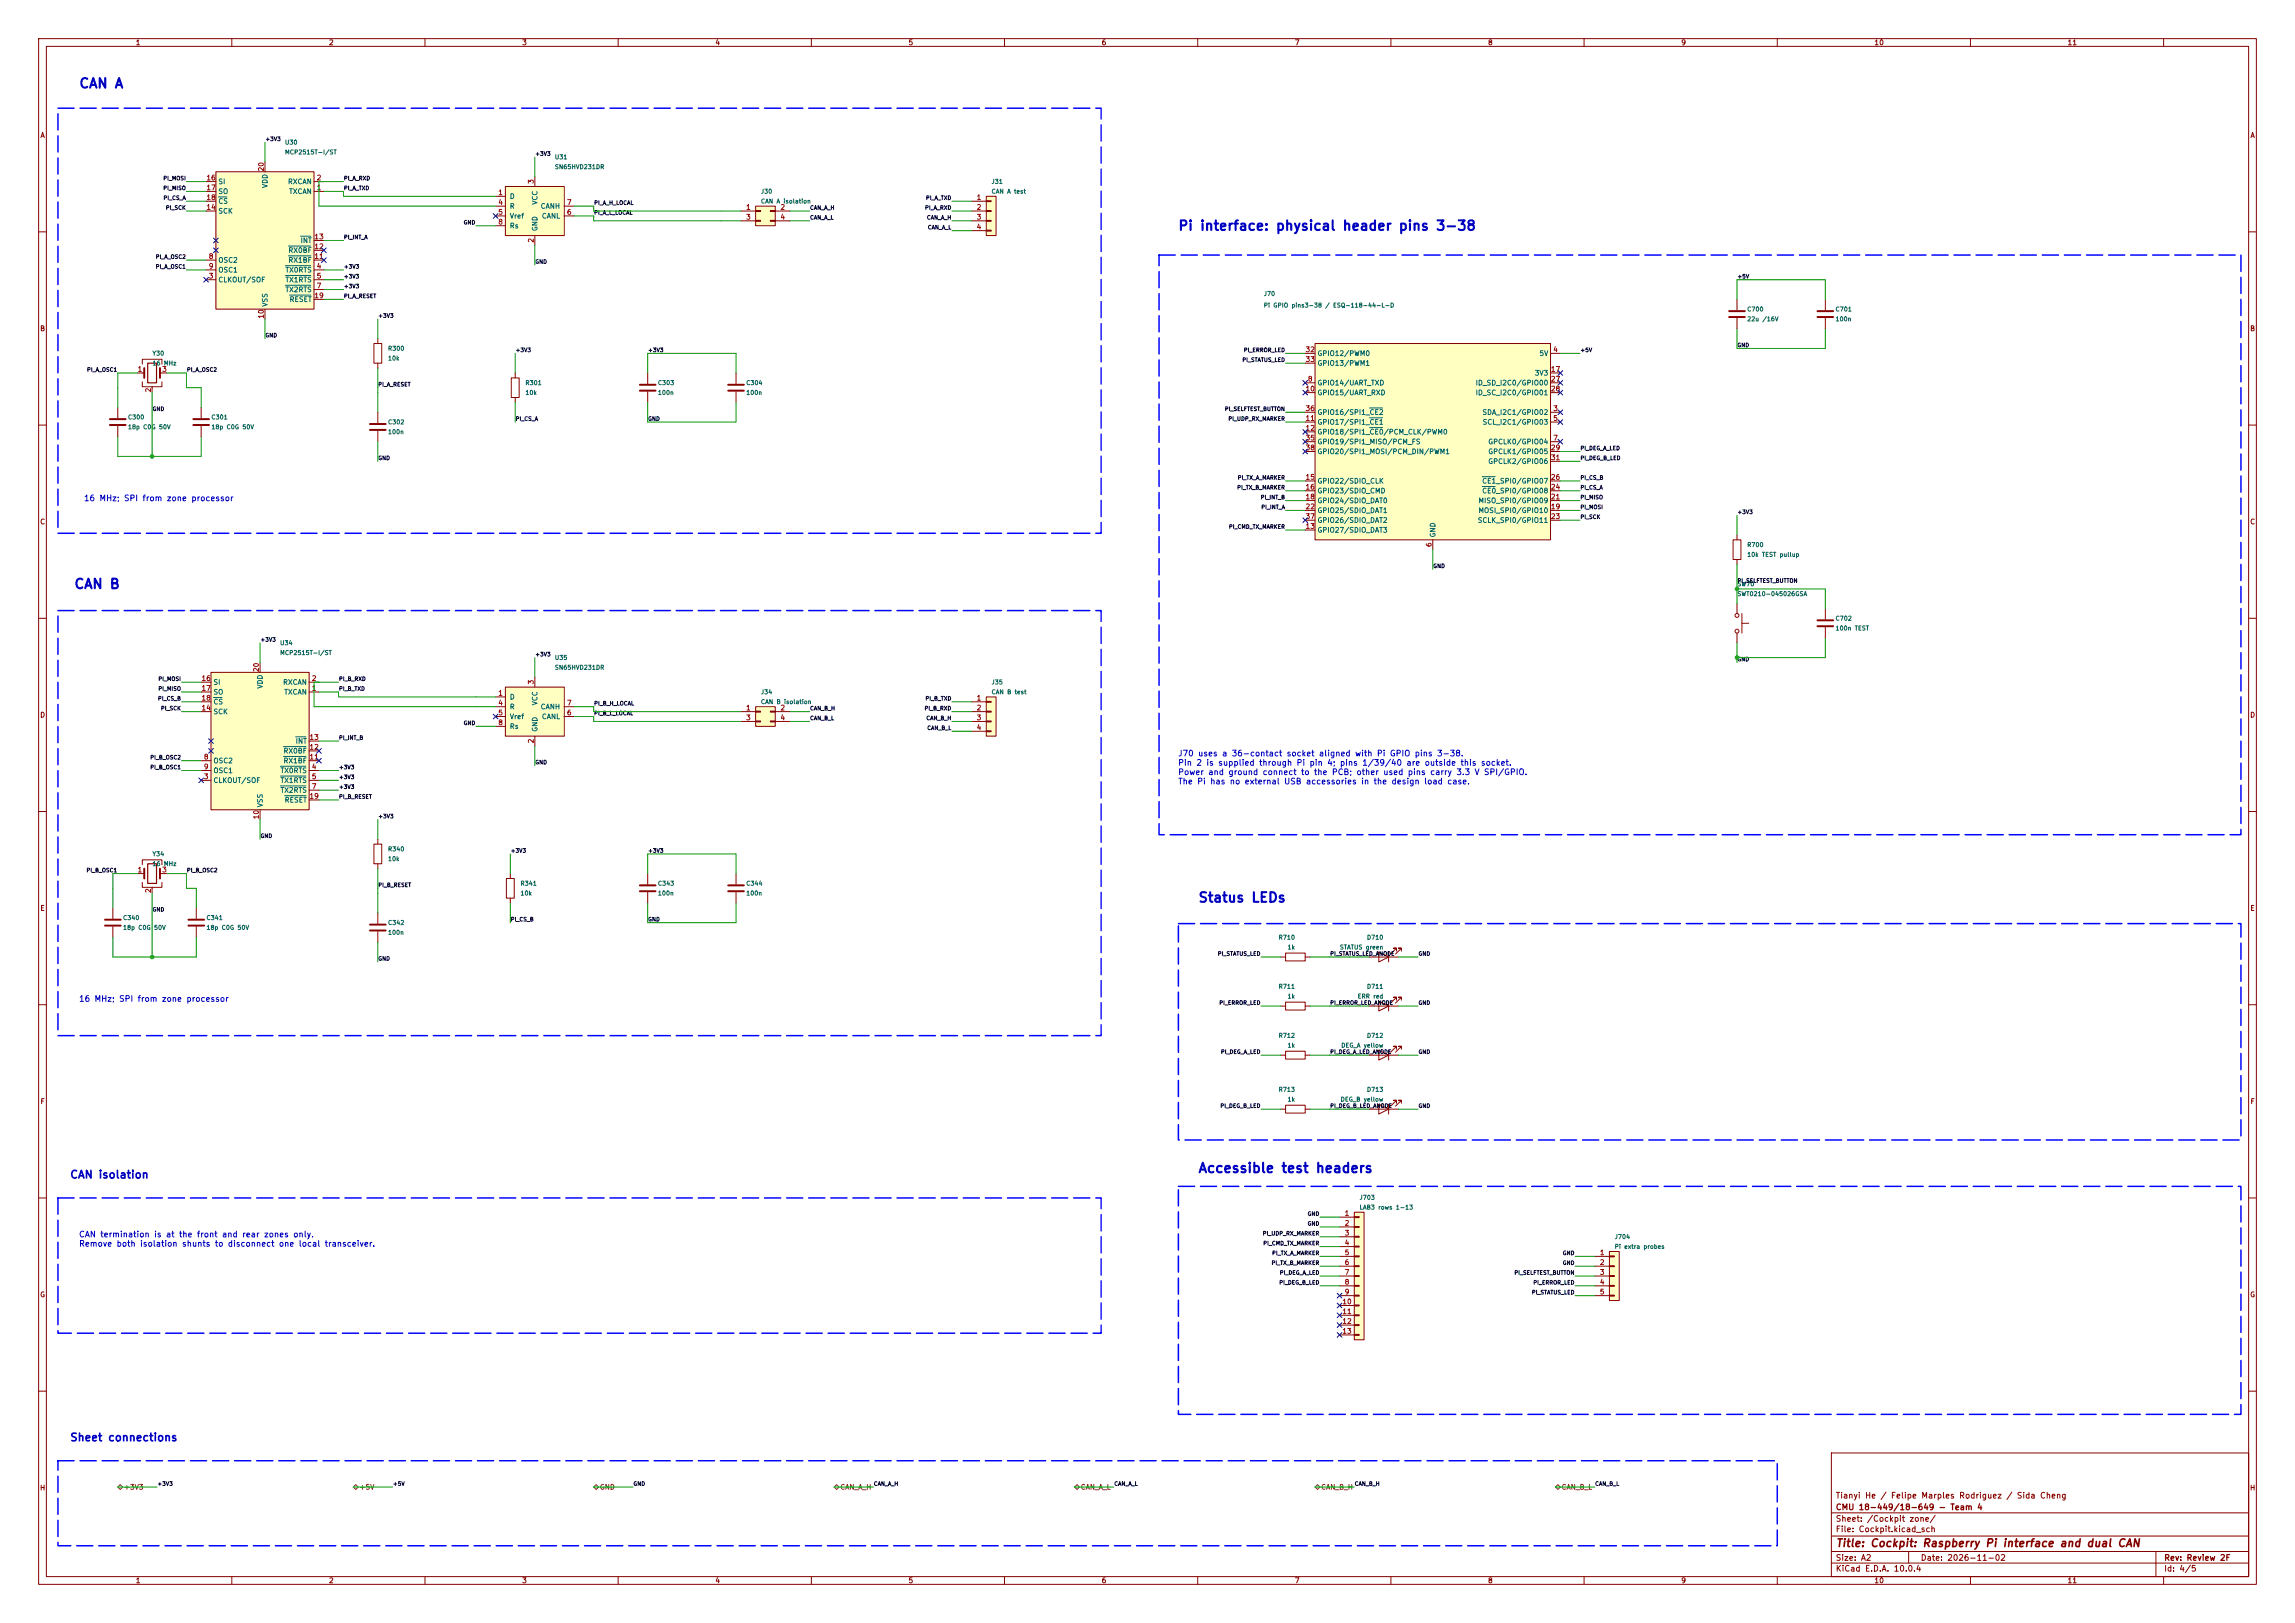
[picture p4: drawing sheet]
<svg xmlns="http://www.w3.org/2000/svg" width="594mm" height="420mm" viewBox="0 0 594 420" stroke-linecap="round" stroke-linejoin="round" font-family="sans-serif">
<defs><g id="words">
<g font-size="2.5" fill="#0000c2">
<text x="20.3" y="23.4">CAN A</text>
<text x="304.8" y="60.3">Pi interface: physical header pins 3-38</text>
<text x="19" y="153">CAN B</text>
<text x="310" y="234.1">Status LEDs</text>
<text x="310" y="304.1">Accessible test headers</text>
</g>
<g font-size="2" fill="#0000c2">
<text x="18" y="305.5">CAN isolation</text>
<text x="18" y="373.5">Sheet connections</text>
</g>
<text font-size="2" fill="#840000" x="475" y="400.8">Title: Cockpit: Raspberry Pi interface and dual CAN</text>
<g font-size="1.5" fill="#0000c2">
<text x="21.6" y="130">16 MHz; SPI from zone processor</text>
<text x="304.8" y="196.1">J70 uses a 36-contact socket aligned with Pi GPIO pins 3-38.</text>
<text x="304.8" y="198.5">Pin 2 is supplied through Pi pin 4; pins 1/39/40 are outside this socket.</text>
<text x="304.8" y="200.9">Power and ground connect to the PCB; other used pins carry 3.3 V SPI/GPIO.</text>
<text x="304.8" y="203.3">The Pi has no external USB accessories in the design load case.</text>
<text x="20.3" y="259.6">16 MHz; SPI from zone processor</text>
<text x="20.3" y="320.5">CAN termination is at the front and rear zones only.</text>
<text x="20.3" y="323">Remove both isolation shunts to disconnect one local transceiver.</text>
</g>
<g font-size="1.5" fill="#840000">
<text x="475" y="388.1">Tianyi He / Felipe Marples Rodriguez / Sida Cheng</text>
<text x="475" y="394.1">Sheet: /Cockpit zone/</text>
<text x="475" y="391.1">CMU 18-449/18-649 - Team 4</text>
<text x="475" y="396.8">File: Cockpit.kicad_sch</text>
<text x="475" y="407">KiCad E.D.A. 10.0.4</text>
<text x="475" y="404.2">Size: A2</text>
<text x="497" y="404.2">Date: 2026-11-02</text>
<text x="560" y="404.2">Rev: Review 2F</text>
<text x="560" y="407">Id: 4/5</text>
</g>
<g font-size="1.3" fill="#840000">
<text x="35" y="12">1</text>
<text x="85" y="12">2</text>
<text x="135" y="12">3</text>
<text x="185" y="12">4</text>
<text x="235" y="12">5</text>
<text x="285" y="12">6</text>
<text x="335" y="12">7</text>
<text x="385" y="12">8</text>
<text x="435" y="12">9</text>
<text x="485" y="12">10</text>
<text x="535" y="12">11</text>
<text x="10.3" y="36">A</text>
<text x="582.3" y="36">A</text>
<text x="10.3" y="86">B</text>
<text x="582.3" y="86">B</text>
<text x="10.3" y="136">C</text>
<text x="582.3" y="136">C</text>
<text x="10.3" y="186">D</text>
<text x="582.3" y="186">D</text>
<text x="10.3" y="236">E</text>
<text x="582.3" y="236">E</text>
<text x="10.3" y="286">F</text>
<text x="582.3" y="286">F</text>
<text x="10.3" y="336">G</text>
<text x="582.3" y="336">G</text>
<text x="10.2" y="386">H</text>
<text x="582.2" y="386">H</text>
<text x="35" y="410">1</text>
<text x="85" y="410">2</text>
<text x="135" y="410">3</text>
<text x="185" y="410">4</text>
<text x="235" y="410">5</text>
<text x="285" y="410">6</text>
<text x="335" y="410">7</text>
<text x="385" y="410">8</text>
<text x="435" y="410">9</text>
<text x="485" y="410">10</text>
<text x="535" y="410">11</text>
</g>
<g font-size="1.3" fill="#a90000">
<text x="53.3" y="47">16</text>
<text x="68.6" y="44.5" transform="rotate(-90 68.6 44.5)">20</text>
<text x="81.8" y="47">2</text>
<text x="138.4" y="47.7" transform="rotate(-90 138.4 47.7)">3</text>
<text x="53.3" y="49.5">17</text>
<text x="53.3" y="52">18</text>
<text x="81.8" y="49.5">1</text>
<text x="128.8" y="50.8">1</text>
<text x="128.8" y="53.3">4</text>
<text x="146.6" y="53.3">7</text>
<text x="252.7" y="52">1</text>
<text x="53.3" y="54.6">14</text>
<text x="128.8" y="55.9">5</text>
<text x="128.8" y="58.4">8</text>
<text x="146.6" y="55.9">6</text>
<text x="193" y="54.6">1</text>
<text x="193" y="57.1">3</text>
<text x="201.9" y="54.6">2</text>
<text x="201.9" y="57.1">4</text>
<text x="252.7" y="54.6">2</text>
<text x="252.7" y="57.1">3</text>
<text x="252.7" y="59.7">4</text>
<text x="81.2" y="64.7">12</text>
<text x="81.2" y="62.2">13</text>
<text x="138.4" y="62.9" transform="rotate(-90 138.4 62.9)">2</text>
<text x="53.9" y="67.3">8</text>
<text x="53.9" y="69.8">9</text>
<text x="81.2" y="67.3">11</text>
<text x="81.8" y="69.8">4</text>
<text x="53.9" y="72.4">3</text>
<text x="81.2" y="77.4">19</text>
<text x="81.8" y="72.4">5</text>
<text x="81.8" y="74.9">7</text>
<text x="68.6" y="82.6" transform="rotate(-90 68.6 82.6)">10</text>
<text x="337.8" y="91.4">32</text>
<text x="337.8" y="94">33</text>
<text x="401.9" y="91.4">4</text>
<text x="35.5" y="96.5">1</text>
<text x="39.3" y="101.7" transform="rotate(-90 39.3 101.7)">2</text>
<text x="41.8" y="96.5">3</text>
<text x="337.8" y="101.6">10</text>
<text x="338.4" y="99">8</text>
<text x="401.3" y="96.5">17</text>
<text x="401.3" y="99">27</text>
<text x="401.3" y="101.6">28</text>
<text x="337.8" y="106.7">36</text>
<text x="401.9" y="106.7">3</text>
<text x="337.8" y="109.2">11</text>
<text x="337.8" y="111.7">12</text>
<text x="401.9" y="109.2">5</text>
<text x="337.8" y="114.3">35</text>
<text x="337.8" y="116.8">38</text>
<text x="401.3" y="116.8">29</text>
<text x="401.3" y="119.4">31</text>
<text x="401.9" y="114.3">7</text>
<text x="337.8" y="124.4">15</text>
<text x="401.3" y="124.4">26</text>
<text x="337.8" y="127">16</text>
<text x="337.8" y="129.5">18</text>
<text x="401.3" y="129.5">21</text>
<text x="401.3" y="127">24</text>
<text x="337.8" y="137.1">13</text>
<text x="337.8" y="132.1">22</text>
<text x="337.8" y="134.6">37</text>
<text x="401.3" y="132.1">19</text>
<text x="401.3" y="134.6">23</text>
<text x="370.8" y="141.7" transform="rotate(-90 370.8 141.7)">6</text>
<text x="52" y="176.5">16</text>
<text x="52" y="179">17</text>
<text x="67.3" y="174" transform="rotate(-90 67.3 174)">20</text>
<text x="80.6" y="179">1</text>
<text x="80.6" y="176.5">2</text>
<text x="138.4" y="177.2" transform="rotate(-90 138.4 177.2)">3</text>
<text x="52" y="184.1">14</text>
<text x="52" y="181.6">18</text>
<text x="128.8" y="180.3">1</text>
<text x="128.8" y="182.9">4</text>
<text x="128.8" y="185.4">5</text>
<text x="146.6" y="185.4">6</text>
<text x="146.6" y="182.9">7</text>
<text x="193" y="184.1">1</text>
<text x="201.9" y="184.1">2</text>
<text x="252.7" y="181.6">1</text>
<text x="252.7" y="184.1">2</text>
<text x="80" y="191.7">13</text>
<text x="128.8" y="187.9">8</text>
<text x="193" y="186.7">3</text>
<text x="201.9" y="186.7">4</text>
<text x="252.7" y="186.7">3</text>
<text x="252.7" y="189.2">4</text>
<text x="52.6" y="196.8">8</text>
<text x="80" y="196.8">11</text>
<text x="80" y="194.3">12</text>
<text x="138.4" y="192.5" transform="rotate(-90 138.4 192.5)">2</text>
<text x="52.6" y="201.9">3</text>
<text x="52.6" y="199.4">9</text>
<text x="80.6" y="199.4">4</text>
<text x="80.6" y="201.9">5</text>
<text x="80" y="207">19</text>
<text x="80.6" y="204.4">7</text>
<text x="67.3" y="212.1" transform="rotate(-90 67.3 212.1)">10</text>
<text x="35.5" y="226">1</text>
<text x="41.8" y="226">3</text>
<text x="39.3" y="231.2" transform="rotate(-90 39.3 231.2)">2</text>
<text x="347.9" y="314.9">1</text>
<text x="347.9" y="317.5">2</text>
<text x="347.9" y="320">3</text>
<text x="347.9" y="322.6">4</text>
<text x="347.9" y="325.1">5</text>
<text x="347.9" y="327.6">6</text>
<text x="413.9" y="325.1">1</text>
<text x="413.9" y="327.6">2</text>
<text x="347.9" y="330.2">7</text>
<text x="347.9" y="332.7">8</text>
<text x="347.9" y="335.3">9</text>
<text x="413.9" y="330.2">3</text>
<text x="413.9" y="332.7">4</text>
<text x="413.9" y="335.3">5</text>
<text x="347.3" y="337.8">10</text>
<text x="347.3" y="340.3">11</text>
<text x="347.3" y="342.9">12</text>
<text x="347.3" y="345.4">13</text>
</g>
<g font-size="1.3" fill="#006464">
<text x="56.4" y="48">SI</text>
<text x="74.4" y="48">RXCAN</text>
<text x="56.4" y="50.5">SO</text>
<text x="56.4" y="53">CS</text>
<text x="69.6" y="48.8" transform="rotate(-90 69.6 48.8)">VDD</text>
<text x="74.7" y="50.5">TXCAN</text>
<text x="131.8" y="51.8">D</text>
<text x="139.4" y="53.1" transform="rotate(-90 139.4 53.1)">VCC</text>
<text x="56.4" y="55.6">SCK</text>
<text x="131.8" y="54.3">R</text>
<text x="131.8" y="56.9">Vref</text>
<text x="131.8" y="59.4">Rs</text>
<text x="139.4" y="59.9" transform="rotate(-90 139.4 59.9)">GND</text>
<text x="139.8" y="54.3">CANH</text>
<text x="140.1" y="56.9">CANL</text>
<text x="74.5" y="65.7">RX0BF</text>
<text x="77.7" y="63.2">INT</text>
<text x="56.4" y="68.3">OSC2</text>
<text x="56.4" y="70.8">OSC1</text>
<text x="73.7" y="70.8">TX0RTS</text>
<text x="74.5" y="68.3">RX1BF</text>
<text x="56.4" y="73.4">CLKOUT/SOF</text>
<text x="73.7" y="73.4">TX1RTS</text>
<text x="73.7" y="75.9">TX2RTS</text>
<text x="69.6" y="79.5" transform="rotate(-90 69.6 79.5)">VSS</text>
<text x="74.8" y="78.4">RESET</text>
<text x="340.9" y="92.4">GPIO12/PWM0</text>
<text x="340.9" y="95">GPIO13/PWM1</text>
<text x="398.3" y="92.4">5V</text>
<text x="340.9" y="100">GPIO14/UART_TXD</text>
<text x="381.8" y="100">ID_SD_I2C0/GPIO00</text>
<text x="397.1" y="97.5">3V3</text>
<text x="340.9" y="102.6">GPIO15/UART_RXD</text>
<text x="340.9" y="107.7">GPIO16/SPI1_CE2</text>
<text x="381.8" y="102.6">ID_SC_I2C0/GPIO01</text>
<text x="383.6" y="107.7">SDA_I2C1/GPIO02</text>
<text x="340.9" y="110.2">GPIO17/SPI1_CE1</text>
<text x="340.9" y="112.7">GPIO18/SPI1_CE0/PCM_CLK/PWM0</text>
<text x="383.6" y="110.2">SCL_I2C1/GPIO03</text>
<text x="340.9" y="115.3">GPIO19/SPI1_MISO/PCM_FS</text>
<text x="340.9" y="117.8">GPIO20/SPI1_MOSI/PCM_DIN/PWM1</text>
<text x="385.1" y="115.3">GPCLK0/GPIO04</text>
<text x="385.1" y="117.8">GPCLK1/GPIO05</text>
<text x="340.9" y="125.4">GPIO22/SDIO_CLK</text>
<text x="383.5" y="125.4">CE1_SPI0/GPIO07</text>
<text x="385.1" y="120.4">GPCLK2/GPIO06</text>
<text x="340.9" y="128">GPIO23/SDIO_CMD</text>
<text x="340.9" y="130.5">GPIO24/SDIO_DAT0</text>
<text x="382.5" y="130.5">MISO_SPI0/GPIO09</text>
<text x="383.5" y="128">CE0_SPI0/GPIO08</text>
<text x="340.9" y="133.1">GPIO25/SDIO_DAT1</text>
<text x="340.9" y="135.6">GPIO26/SDIO_DAT2</text>
<text x="382.3" y="135.6">SCLK_SPI0/GPIO11</text>
<text x="382.5" y="133.1">MOSI_SPI0/GPIO10</text>
<text x="340.9" y="138.1">GPIO27/SDIO_DAT3</text>
<text x="371.8" y="139.2" transform="rotate(-90 371.8 139.2)">GND</text>
<text x="55.1" y="177.5">SI</text>
<text x="68.3" y="178.3" transform="rotate(-90 68.3 178.3)">VDD</text>
<text x="73.1" y="177.5">RXCAN</text>
<text x="55.1" y="185.1">SCK</text>
<text x="55.1" y="180">SO</text>
<text x="55.1" y="182.6">CS</text>
<text x="73.4" y="180">TXCAN</text>
<text x="131.8" y="181.3">D</text>
<text x="131.8" y="183.9">R</text>
<text x="139.4" y="182.6" transform="rotate(-90 139.4 182.6)">VCC</text>
<text x="139.8" y="183.9">CANH</text>
<text x="131.8" y="186.4">Vref</text>
<text x="131.8" y="188.9">Rs</text>
<text x="139.4" y="189.5" transform="rotate(-90 139.4 189.5)">GND</text>
<text x="140.1" y="186.4">CANL</text>
<text x="55.1" y="197.8">OSC2</text>
<text x="73.3" y="197.8">RX1BF</text>
<text x="73.3" y="195.3">RX0BF</text>
<text x="76.4" y="192.7">INT</text>
<text x="55.1" y="202.9">CLKOUT/SOF</text>
<text x="55.1" y="200.4">OSC1</text>
<text x="72.5" y="200.4">TX0RTS</text>
<text x="72.5" y="202.9">TX1RTS</text>
<text x="68.3" y="209" transform="rotate(-90 68.3 209)">VSS</text>
<text x="72.5" y="205.4">TX2RTS</text>
<text x="73.6" y="208">RESET</text>
</g>
<g font-size="1.3" fill="#725600">
<text x="31.9" y="385.8">+3V3</text>
<text x="92.9" y="385.8">+5V</text>
<text x="155.1" y="385.8">GND</text>
<text x="217.4" y="385.8">CAN_A_H</text>
<text x="279.6" y="385.8">CAN_A_L</text>
<text x="341.8" y="385.8">CAN_B_H</text>
<text x="404.1" y="385.8">CAN_B_L</text>
</g>
<g font-size="1.1" fill="#006464">
<text x="73.6" y="37.7">U30</text>
<text x="73.6" y="40.2">MCP2515T-I/ST</text>
<text x="143.5" y="41.5">U31</text>
<text x="143.5" y="44">SN65HVD231DR</text>
<text x="256.5" y="47.8">J31</text>
<text x="196.8" y="50.4">J30</text>
<text x="196.8" y="52.9">CAN A isolation</text>
<text x="256.5" y="50.4">CAN A test</text>
<text x="327" y="76.8">J70</text>
<text x="327" y="79.8">Pi GPIO pins3-38 / ESQ-118-44-L-D</text>
<text x="452.1" y="80.9">C700</text>
<text x="452.1" y="83.4">22u /16V</text>
<text x="475" y="80.9">C701</text>
<text x="475" y="83.4">100n</text>
<text x="39.3" y="92.3">Y30</text>
<text x="39.3" y="94.8">16 MHz</text>
<text x="100.3" y="93.6">10k</text>
<text x="100.3" y="91">R300</text>
<text x="135.9" y="99.9">R301</text>
<text x="170.2" y="99.9">C303</text>
<text x="193" y="99.9">C304</text>
<text x="135.9" y="102.4">10k</text>
<text x="170.2" y="102.4">100n</text>
<text x="193" y="102.4">100n</text>
<text x="33" y="111.3">18p C0G 50V</text>
<text x="33" y="108.8">C300</text>
<text x="54.6" y="111.3">18p C0G 50V</text>
<text x="54.6" y="108.8">C301</text>
<text x="100.3" y="110.1">C302</text>
<text x="100.3" y="112.6">100n</text>
<text x="452.1" y="141.8">R700</text>
<text x="452.1" y="144.4">10k TEST pullup</text>
<text x="449.6" y="152">SW70</text>
<text x="449.6" y="154.5">SWT0210-045026GSA</text>
<text x="475" y="160.9">C702</text>
<text x="72.4" y="167.2">U34</text>
<text x="475" y="163.4">100n TEST</text>
<text x="72.4" y="169.8">MCP2515T-I/ST</text>
<text x="143.5" y="173.6">SN65HVD231DR</text>
<text x="143.5" y="171">U35</text>
<text x="196.8" y="179.9">J34</text>
<text x="256.5" y="177.4">J35</text>
<text x="256.5" y="179.9">CAN B test</text>
<text x="196.8" y="182.5">CAN B isolation</text>
<text x="39.3" y="221.8">Y34</text>
<text x="100.3" y="220.6">R340</text>
<text x="39.3" y="224.4">16 MHz</text>
<text x="100.3" y="223.1">10k</text>
<text x="134.6" y="232">10k</text>
<text x="134.6" y="229.4">R341</text>
<text x="170.2" y="229.4">C343</text>
<text x="170.2" y="232">100n</text>
<text x="193" y="229.4">C344</text>
<text x="193" y="232">100n</text>
<text x="31.7" y="238.3">C340</text>
<text x="53.3" y="238.3">C341</text>
<text x="100.3" y="239.6">C342</text>
<text x="31.7" y="240.9">18p C0G</text>
<text x="39.7" y="240.9">50V</text>
<text x="53.3" y="240.9">18p C0G 50V</text>
<text x="100.3" y="242.1">100n</text>
<text x="330.8" y="243.4">R710</text>
<text x="333.1" y="246">1k</text>
<text x="346.7" y="246">STATUS green</text>
<text x="353.7" y="243.4">D710</text>
<text x="330.8" y="256.1">R711</text>
<text x="353.7" y="256.1">D711</text>
<text x="333.1" y="258.7">1k</text>
<text x="351.3" y="258.7">ERR red</text>
<text x="330.8" y="268.8">R712</text>
<text x="353.7" y="268.8">D712</text>
<text x="333.1" y="271.4">1k</text>
<text x="347" y="271.4">DEG_A yellow</text>
<text x="330.8" y="282.8">R713</text>
<text x="333.1" y="285.3">1k</text>
<text x="346.9" y="285.3">DEG_B yellow</text>
<text x="353.7" y="282.8">D713</text>
<text x="351.8" y="310.7">J703</text>
<text x="351.8" y="313.3">LAB3 rows 1-13</text>
<text x="417.8" y="320.9">J704</text>
<text x="417.8" y="323.4">Pi extra probes</text>
</g>
<g font-size="1" fill="#0f0f0f">
<text x="68.6" y="36.7">+3V3</text>
<text x="138.4" y="40.5">+3V3</text>
<text x="42.1" y="46.9">PI_MOSI</text>
<text x="88.9" y="46.9">PI_A_RXD</text>
<text x="42.1" y="49.4">PI_MISO</text>
<text x="42.2" y="52">PI_CS_A</text>
<text x="88.9" y="49.4">PI_A_TXD</text>
<text x="153.7" y="53.2">PI_A_H_LOCAL</text>
<text x="239.6" y="52">PI_A_TXD</text>
<text x="42.8" y="54.5">PI_SCK</text>
<text x="119.9" y="58.3">GND</text>
<text x="153.7" y="55.8">PI_A_L_LOCAL</text>
<text x="209.5" y="54.5">CAN_A_H</text>
<text x="209.5" y="57.1">CAN_A_L</text>
<text x="239.3" y="54.5">PI_A_RXD</text>
<text x="239.8" y="57.1">CAN_A_H</text>
<text x="240" y="59.6">CAN_A_L</text>
<text x="88.9" y="62.1">PI_INT_A</text>
<text x="40.2" y="67.2">PI_A_OSC2</text>
<text x="40.2" y="69.8">PI_A_OSC1</text>
<text x="88.9" y="69.8">+3V3</text>
<text x="138.4" y="68.5">GND</text>
<text x="88.9" y="72.3">+3V3</text>
<text x="88.9" y="74.8">+3V3</text>
<text x="88.9" y="77.4">PI_A_RESET</text>
<text x="449.6" y="72.3">+5V</text>
<text x="97.8" y="82.5">+3V3</text>
<text x="68.6" y="87.5">GND</text>
<text x="133.3" y="91.3">+3V3</text>
<text x="167.6" y="91.3">+3V3</text>
<text x="321.4" y="93.9">PI_STATUS_LED</text>
<text x="321.8" y="91.3">PI_ERROR_LED</text>
<text x="408.9" y="91.3">+5V</text>
<text x="449.6" y="90.1">GND</text>
<text x="22.4" y="96.4">PI_A_OSC1</text>
<text x="48.3" y="96.4">PI_A_OSC2</text>
<text x="97.8" y="100.2">PI_A_RESET</text>
<text x="39.4" y="106.6">GND</text>
<text x="316.9" y="106.6">PI_SELFTEST_BUTTON</text>
<text x="133.3" y="109.1">PI_CS_A</text>
<text x="167.6" y="109.1">GND</text>
<text x="317.8" y="109.1">PI_UDP_RX_MARKER</text>
<text x="97.8" y="119.3">GND</text>
<text x="408.9" y="116.7">PI_DEG_A_LED</text>
<text x="408.9" y="119.3">PI_DEG_B_LED</text>
<text x="320.2" y="124.4">PI_TX_A_MARKER</text>
<text x="408.9" y="124.4">PI_CS_B</text>
<text x="320.1" y="126.9">PI_TX_B_MARKER</text>
<text x="326.2" y="129.4">PI_INT_B</text>
<text x="326.3" y="132">PI_INT_A</text>
<text x="408.9" y="132">PI_MOSI</text>
<text x="408.9" y="129.4">PI_MISO</text>
<text x="408.9" y="126.9">PI_CS_A</text>
<text x="318" y="137.1">PI_CMD_TX_MARKER</text>
<text x="408.9" y="134.5">PI_SCK</text>
<text x="449.6" y="133.3">+3V3</text>
<text x="370.8" y="147.2">GND</text>
<text x="449.6" y="151">PI_SELFTEST_BUTTON</text>
<text x="67.3" y="166.3">+3V3</text>
<text x="138.4" y="170.1">+3V3</text>
<text x="449.6" y="171.4">GND</text>
<text x="40.9" y="176.4">PI_MOSI</text>
<text x="40.9" y="179">PI_MISO</text>
<text x="87.6" y="179">PI_B_TXD</text>
<text x="87.6" y="176.4">PI_B_RXD</text>
<text x="40.8" y="181.5">PI_CS_B</text>
<text x="41.5" y="184.1">PI_SCK</text>
<text x="153.7" y="182.8">PI_B_H_LOCAL</text>
<text x="153.7" y="185.3">PI_B_L_LOCAL</text>
<text x="209.5" y="184.1">CAN_B_H</text>
<text x="239.2" y="184.1">PI_B_RXD</text>
<text x="239.4" y="181.5">PI_B_TXD</text>
<text x="87.6" y="191.7">PI_INT_B</text>
<text x="119.9" y="187.9">GND</text>
<text x="209.5" y="186.6">CAN_B_L</text>
<text x="239.6" y="186.6">CAN_B_H</text>
<text x="239.9" y="189.1">CAN_B_L</text>
<text x="38.8" y="196.8">PI_B_OSC2</text>
<text x="38.8" y="199.3">PI_B_OSC1</text>
<text x="87.6" y="199.3">+3V3</text>
<text x="87.6" y="201.8">+3V3</text>
<text x="138.4" y="198">GND</text>
<text x="87.6" y="204.4">+3V3</text>
<text x="87.6" y="206.9">PI_B_RESET</text>
<text x="97.8" y="212">+3V3</text>
<text x="67.3" y="217.1">GND</text>
<text x="132.1" y="220.9">+3V3</text>
<text x="167.6" y="220.9">+3V3</text>
<text x="22.3" y="226">PI_B_OSC1</text>
<text x="48.3" y="226">PI_B_OSC2</text>
<text x="97.8" y="229.8">PI_B_RESET</text>
<text x="39.4" y="236.1">GND</text>
<text x="132.1" y="238.7">PI_CS_B</text>
<text x="167.6" y="238.7">GND</text>
<text x="97.8" y="248.8">GND</text>
<text x="315.1" y="247.6">PI_STATUS_LED</text>
<text x="344.2" y="247.6">PI_STATUS_LED_ANODE</text>
<text x="367" y="247.6">GND</text>
<text x="315.5" y="260.3">PI_ERROR_LED</text>
<text x="344.2" y="260.3">PI_ERROR_LED_ANODE</text>
<text x="367" y="260.3">GND</text>
<text x="315.9" y="273">PI_DEG_A_LED</text>
<text x="344.2" y="273">PI_DEG_A_LED_ANODE</text>
<text x="367" y="273">GND</text>
<text x="315.8" y="286.9">PI_DEG_B_LED</text>
<text x="344.2" y="286.9">PI_DEG_B_LED_ANODE</text>
<text x="367" y="286.9">GND</text>
<text x="338.3" y="314.9">GND</text>
<text x="338.3" y="317.4">GND</text>
<text x="326.7" y="319.9">PI_UDP_RX_MARKER</text>
<text x="326.8" y="322.5">PI_CMD_TX_MARKER</text>
<text x="329" y="327.6">PI_TX_B_MARKER</text>
<text x="329.1" y="325">PI_TX_A_MARKER</text>
<text x="404.4" y="325">GND</text>
<text x="404.4" y="327.6">GND</text>
<text x="331" y="332.6">PI_DEG_B_LED</text>
<text x="331.1" y="330.1">PI_DEG_A_LED</text>
<text x="391.8" y="330.1">PI_SELFTEST_BUTTON</text>
<text x="396.4" y="335.2">PI_STATUS_LED</text>
<text x="396.7" y="332.6">PI_ERROR_LED</text>
<text x="40.6" y="384.7">+3V3</text>
<text x="101.6" y="384.7">+5V</text>
<text x="163.8" y="384.7">GND</text>
<text x="226.1" y="384.7">CAN_A_H</text>
<text x="288.3" y="384.7">CAN_A_L</text>
<text x="350.5" y="384.7">CAN_B_H</text>
<text x="412.7" y="384.7">CAN_B_L</text>
</g>
</g></defs>
<g fill="none" stroke="#840000" stroke-width=".26">
<path d="M10 10h574v400h-574zM12 12h570v396h-570zM60 10v2M110 10v2M160 10v2M210 10v2M260 10v2M310 10v2M360 10v2M410 10v2M460 10v2M510 10v2"/>
<path d="M560 10v2M10 60h2M582 60h2M10 110h2M582 110h2M10 160h2M582 160h2M10 210h2M582 210h2M35.6 226.1h1.7M36.8 223.8v-1.3h5.1v1.3M36.8 228.3v1.3h5.1v-1.3"/>
<path d="M39.4 229.6v1.5M41.4 226.1h1.8M50.8 235v2.7M50.8 239.8v2.8M190.5 226.1v2.8M190.5 230.9v2.8M10 260h2M582 260h2M10 310h2M582 310h2M10 360h2M474 376h108v32h-108z"/>
<path d="M582 360h2M474 397.5h108M474 391.5h108M60 408v2M110 408v2M160 408v2M210 408v2M260 408v2M310 408v2M360 408v2M410 408v2M460 408v2"/>
<path d="M474 404.5h108M474 401.5h108M494 401.5v3M510 408v2M558 401.5v6.5M560 408v2"/>
</g>
<path d="M37.3 224.8v2.5M41.4 224.8v2.5M48.8 238h4M48.8 239.5h4M188.5 229.1h4M188.5 230.6h4" fill="none" stroke="#840000" stroke-width=".51"/>
<path d="M38.2 223.5h2.3v5.1h-2.3z" fill="none" stroke="#840000" stroke-width=".3"/>
<path d="M195.6 182.9h5.1v5.1h-5.1z" fill="#ffffc2"/>
<g fill="none" stroke="#840000" stroke-width=".26">
<path d="M191.8 184.2h3.8M191.8 186.7h3.8M195.6 182.9h5.1v5.1h-5.1zM195.6 184h1.2v.3h-1.2zM195.6 186.6h1.2v.2h-1.2zM199.4 184h1.3v.3h-1.3zM199.4 186.6h1.3v.2h-1.3zM200.7 184.2h3.8M200.7 186.7h3.8M96.8 218.4h2v5.1h-2zM97.8 217.2v1.2M97.8 223.5v1.3"/>
<path d="M331.5 287h1.2M332.7 286h5.1v2h-5.1zM337.8 287h1.3"/>
</g>
<path d="M54.6 174h25.4v35.6h-25.4z" fill="#ffffc2"/>
<g fill="none" stroke="#840000" stroke-width=".26">
<path d="M52.1 179.1h2.5M52.1 176.5h2.5M54.6 174h25.4v35.6h-25.4zM67.3 171.5v2.5M80 179.1h2.5M80 176.5h2.5M52.1 199.4h2.5M52.1 196.9h2.5M52.1 184.2h2.5M52.1 181.6h2.5M80 199.4h2.5M80 196.9h2.5"/>
<path d="M80 194.3h2.5M80 191.8h2.5M52.1 201.9h2.5M67.3 209.6v2.5M80 201.9h2.5M80 204.5h2.5M80 207h2.5M97.8 236.2v2.8M97.8 241v2.8M356.9 259.1l2.5 1.3-2.5 1.2zM359.4 259.1v2.5M361.4 258.8v-.7h-.7h.7l-1.5 1.5"/>
<path d="M362.7 258.8v-.7h-.8h.8l-1.5 1.5M354.3 260.4h7.6"/>
</g>
<path d="M55.2 180.5h2.3M72.6 198.3h6.6M73.4 195.7h5.8M73.4 193.2h5.8M76.5 190.7h2.7M72.6 200.8h6.6M72.6 203.4h6.6M73.7 205.9h5.5" fill="none" stroke="#006464" stroke-width=".26"/>
<path d="M95.8 239.3h4M95.8 240.8h4" fill="none" stroke="#840000" stroke-width=".51"/>
<path d="M55.9 44.5h25.4v35.5h-25.4z" fill="#ffffc2"/>
<g fill="none" stroke="#840000" stroke-width=".26">
<path d="M53.3 49.5h2.6M53.3 47h2.6M53.3 54.6h2.6M53.3 52.1h2.6M55.9 44.5h25.4v35.5h-25.4zM68.6 41.9v2.6M81.3 49.5h2.5M81.3 47h2.5M53.3 72.4h2.6M53.3 69.9h2.6M53.3 67.3h2.6M81.3 72.4h2.5"/>
<path d="M81.3 69.9h2.5M81.3 74.9h2.5M81.3 67.3h2.5M81.3 64.8h2.5M81.3 62.2h2.5M81.3 77.5h2.5M68.6 80v2.6"/>
</g>
<path d="M56.5 51h2.2M73.9 68.7h6.5M73.9 71.3h6.5M73.9 73.8h6.5M74.6 66.2h5.8M74.6 63.7h5.8M75 76.4h5.4M77.8 61.1h2.6" fill="none" stroke="#006464" stroke-width=".26"/>
<path d="M255.3 180.3h2.5v10.2h-2.5z" fill="#ffffc2"/>
<g fill="none" stroke="#840000" stroke-width=".26">
<path d="M132.3 97.8h2.1v5.1h-2.1zM133.3 96.5v1.3M97.8 106.7v2.8M97.8 111.5v2.8M133.3 102.9v1.2M251.5 181.6h3.8M251.5 184.2h3.8M251.5 186.7h3.8M251.5 189.2h3.8M255.3 180.3h2.5v10.2h-2.5zM255.3 181.5h1.2v.2h-1.2zM255.3 184h1.2v.3h-1.2z"/>
<path d="M255.3 186.6h1.2v.2h-1.2zM255.3 189.1h1.2v.3h-1.2zM354.3 247.7h7.6M356.9 246.4l2.5 1.3-2.5 1.2zM359.4 246.4v2.5M361.4 246.1v-.7h-.7h.7l-1.5 1.5M362.7 246.1v-.7h-.8h.8l-1.5 1.5M331.5 273.1h1.2M332.7 272h5.1v2.1h-5.1zM337.8 273.1h1.3"/>
</g>
<path d="M95.8 109.7h4M95.8 111.3h4" fill="none" stroke="#840000" stroke-width=".51"/>
<path d="M130.8 48.3h15.2v12.7h-15.2z" fill="#ffffc2"/>
<g fill="none" stroke="#840000" stroke-width=".26">
<path d="M128.3 50.8h2.5M128.3 53.3h2.5M128.3 55.9h2.5M128.3 58.4h2.5M130.8 48.3h15.2v12.7h-15.2zM138.4 45.7v2.6M146 53.3h2.6M146 55.9h2.6M138.4 61v2.5M167.6 96.5v2.8M167.6 101.3v2.8M29.2 235v2.7"/>
<path d="M29.2 239.8v2.8M131.1 227.3h2v5.1h-2zM132.1 226.1v1.2M132.1 232.4v1.3M331.5 247.7h1.2M332.7 246.6h5.1v2.1h-5.1zM332.7 259.3h5.1v2.1h-5.1zM337.8 247.7h1.3M331.5 260.4h1.2M337.8 260.4h1.3"/>
</g>
<path d="M165.6 99.6h4.1M165.6 101.1h4.1M27.2 238h4M27.2 239.5h4" fill="none" stroke="#840000" stroke-width=".51"/>
<path d="M255.3 50.8h2.5v10.2h-2.5z" fill="#ffffc2"/>
<g fill="none" stroke="#840000" stroke-width=".26">
<path d="M251.5 52.1h3.8M251.5 54.6h3.8M251.5 57.2h3.8M251.5 59.7h3.8M255.3 50.8h2.5v10.2h-2.5zM255.3 51.9h1.2v.3h-1.2zM255.3 54.5h1.2v.2h-1.2zM255.3 57h1.2v.3h-1.2zM255.3 59.6h1.2v.2h-1.2zM354.3 273.1h7.6M356.9 271.8l2.5 1.3-2.5 1.2zM359.4 271.8v2.5"/>
<path d="M361.4 271.5v-.7h-.7h.7l-1.5 1.5M362.7 271.5v-.7h-.8h.8l-1.5 1.5"/>
</g>
<path d="M195.6 53.3h5.1v5.1h-5.1z" fill="#ffffc2"/>
<g fill="none" stroke="#840000" stroke-width=".26">
<path d="M191.8 54.6h3.8M191.8 57.2h3.8M195.6 53.3h5.1v5.1h-5.1zM195.6 54.5h1.2v.2h-1.2zM195.6 57h1.2v.3h-1.2zM199.4 54.5h1.3v.2h-1.3zM199.4 57h1.3v.3h-1.3zM200.7 54.6h3.8M200.7 57.2h3.8M35.6 96.5h1.7M36.8 94.2v-1.2h5.1v1.2M36.8 98.8v1.3h5.1v-1.3"/>
<path d="M41.4 96.5h1.8M96.8 88.9h2v5.1h-2zM97.8 87.6v1.3M97.8 94v1.3M190.5 96.5v2.8M30.5 105.4v2.8M30.5 110.2v2.8M39.4 100.1v1.5M52.1 105.4v2.8M52.1 110.2v2.8M190.5 101.3v2.8M448.6 139.7h2v5.1h-2z"/>
<path d="M449.6 138.4v1.3M449.6 144.8v1.3M449.6 156.2v2.6M450.8 158.8v5M449.6 163.8v2.6M450.8 161.3h1.8M167.6 226.1v2.8M167.6 230.9v2.8M354.3 287h7.6M356.9 285.8l2.5 1.2-2.5 1.3zM359.4 285.8v2.5M361.4 285.5v-.8h-.7h.7l-1.5 1.6"/>
<path d="M362.7 285.5v-.8h-.8h.8l-1.5 1.6"/>
<circle cx="449.6" cy="159.3" r=".51"/>
<circle cx="449.6" cy="163.3" r=".51"/>
</g>
<path d="M37.3 95.3v2.5M41.4 95.3v2.5M188.5 99.6h4M28.4 108.5h4.1M28.4 110h4.1M50 108.5h4.1M50 110h4.1M188.5 101.1h4M165.6 229.1h4.1M165.6 230.6h4.1" fill="none" stroke="#840000" stroke-width=".51"/>
<path d="M38.2 94h2.3v5.1h-2.3z" fill="none" stroke="#840000" stroke-width=".3"/>
<path d="M416.6 323.9h2.5v12.7h-2.5z" fill="#ffffc2"/>
<path d="M412.7 325.1h3.9M412.7 327.7h3.9M412.7 330.2h3.9M412.7 332.7h3.9M412.7 335.3h3.9M416.6 323.9h2.5v12.7h-2.5zM416.6 325h1.2v.2h-1.2zM416.6 327.5h1.2v.3h-1.2zM416.6 330.1h1.2v.2h-1.2zM416.6 332.6h1.2v.3h-1.2zM416.6 335.2h1.2v.2h-1.2z" fill="none" stroke="#840000" stroke-width=".26"/>
<path d="M350.5 313.7h2.6v33h-2.6z" fill="#ffffc2"/>
<g fill="none" stroke="#840000" stroke-width=".26">
<path d="M346.7 315h3.8M346.7 317.5h3.8M350.5 313.7h2.6v33h-2.6zM350.5 314.8h1.3v.3h-1.3zM350.5 317.4h1.3v.2h-1.3zM350.5 319.9h1.3v.3h-1.3zM346.7 320h3.8M346.7 322.6h3.8M346.7 325.1h3.8M346.7 327.7h3.8M346.7 330.2h3.8M346.7 332.7h3.8"/>
<path d="M346.7 335.3h3.8M346.7 337.8h3.8M350.5 322.5h1.3v.2h-1.3zM350.5 325h1.3v.2h-1.3zM350.5 327.5h1.3v.3h-1.3zM350.5 330.1h1.3v.2h-1.3zM350.5 332.6h1.3v.3h-1.3zM350.5 335.2h1.3v.2h-1.3zM350.5 337.7h1.3v.2h-1.3zM346.7 340.4h3.8M346.7 342.9h3.8M346.7 345.4h3.8"/>
<path d="M350.5 340.2h1.3v.3h-1.3zM350.5 342.8h1.3v.2h-1.3zM350.5 345.3h1.3v.3h-1.3z"/>
</g>
<path d="M130.8 177.8h15.2v12.7h-15.2z" fill="#ffffc2"/>
<path d="M472.4 157.5v2.8M130.8 177.8h15.2v12.7h-15.2zM138.4 175.3v2.5M472.4 162.3v2.8M128.3 180.3h2.5M128.3 182.9h2.5M128.3 185.4h2.5M128.3 188h2.5M138.4 190.5v2.5M146 182.9h2.6M146 185.4h2.6" fill="none" stroke="#840000" stroke-width=".26"/>
<path d="M470.4 160.5h4.1M470.4 162.1h4.1" fill="none" stroke="#840000" stroke-width=".51"/>
<path d="M340.4 88.9h60.9v50.8h-60.9z" fill="#ffffc2"/>
<g fill="none" stroke="#840000" stroke-width=".26">
<path d="M449.6 77.5v2.8M472.4 77.5v2.8M337.8 91.4h2.6M337.8 99.1h2.6M337.8 94h2.6M340.4 88.9h60.9v50.8h-60.9zM401.3 91.4h2.6M401.3 99.1h2.6M401.3 96.5h2.6M449.6 82.3v2.8M472.4 82.3v2.8M337.8 106.7h2.6"/>
<path d="M337.8 109.2h2.6M337.8 114.3h2.6M337.8 101.6h2.6M337.8 111.8h2.6M337.8 116.8h2.6M401.3 106.7h2.6M401.3 109.2h2.6M401.3 114.3h2.6M401.3 101.6h2.6M401.3 116.8h2.6M401.3 119.4h2.6M337.8 137.2h2.6"/>
<path d="M337.8 124.5h2.6M337.8 127h2.6M337.8 129.5h2.6M337.8 132.1h2.6M337.8 134.6h2.6M370.8 139.7v2.5M401.3 124.5h2.6M401.3 127h2.6M401.3 129.5h2.6M401.3 132.1h2.6M401.3 134.6h2.6"/>
</g>
<path d="M354.5 108.1h3.4M354.5 110.7h3.4M354.5 105.6h3.4M383.6 125.9h3.4M383.6 123.4h3.4" fill="none" stroke="#006464" stroke-width=".26"/>
<path d="M447.5 80.5h4.1M447.5 82h4.1M470.4 80.5h4.1M470.4 82h4.1" fill="none" stroke="#840000" stroke-width=".51"/>
<path d="M30.5 384.8l.6-.6 .6 .6-.6 .6zM91.4 384.8l.7-.6 .6 .6-.6 .6zM153.7 384.8l.6-.6 .6 .6-.6 .6zM215.9 384.8l.6-.6 .7 .6-.7 .6zM278.1 384.8l.7-.6 .6 .6-.6 .6zM340.4 384.8l.6-.6 .6 .6-.6 .6zM402.6 384.8l.6-.6 .7 .6-.7 .6z" fill="none" stroke="#725600" stroke-width=".26"/>
<g fill="none" stroke="#009600" stroke-width=".26">
<path d="M68.6 36.8v5.1M48.3 52.1h5M48.3 54.6h5M48.3 47h5M48.3 49.5h5M83.8 49.5h5.1v1.3h39.4M88.9 47h-6.4v6.3h45.8M123.2 58.4h5.1M138.4 40.6v5.1M148.6 53.3h5.1v1.3h38.1M148.6 55.9h5.1v1.3h38.1M204.5 54.6h5"/>
<path d="M204.5 57.2h5M246.4 59.7h5.1M246.4 52.1h5.1M246.4 54.6h5.1M246.4 57.2h5.1M48.3 69.9h5M48.3 67.3h5M83.8 72.4h5.1M83.8 74.9h5.1M83.8 77.5h5.1M83.8 62.2h5.1M83.8 69.9h5.1"/>
<path d="M138.4 63.5v5.1M449.6 77.5v-5.1h22.8v5.1M35.6 96.5h-5.1v8.9M43.2 96.5h5.1v3.8h3.8v5.1M68.6 82.6v5M97.8 82.6v5M97.8 95.3v11.4M133.3 91.4v5.1M167.6 96.5v-5.1h22.9v5.1M332.7 91.4h5.1M332.7 94h5.1M403.9 91.4h5"/>
<path d="M449.6 85.1v5.1h22.8v-5.1M30.5 113v5.1h21.6v-5.1M39.4 101.6v16.5M97.8 114.3v5.1M133.3 104.1v5.1M167.6 104.1v5.1h22.9v-5.1M332.7 106.7h5.1M332.7 109.2h5.1M403.9 116.8h5M403.9 119.4h5M332.7 124.5h5.1M332.7 127h5.1"/>
<path d="M332.7 129.5h5.1M332.7 132.1h5.1M332.7 137.2h5.1M403.9 124.5h5M403.9 127h5M403.9 129.5h5M403.9 132.1h5M403.9 134.6h5M449.6 133.4v5M370.8 142.2v5.1M449.6 152.4h22.8v5.1M449.6 146.1v10.1"/>
<path d="M47 176.5h5.1M47 179.1h5.1M67.3 166.4v5.1M82.5 179.1h5.1v1.2h40.7M87.6 176.5h-6.3v6.4h47M138.4 170.2v5.1M449.6 166.4v5.1M472.4 165.1v5.1h-22.8M47 181.6h5.1M47 184.2h5.1M47 196.9h5.1M47 199.4h5.1"/>
<path d="M82.5 199.4h5.1M82.5 191.8h5.1M123.2 188h5.1M138.4 193v5.1M148.6 182.9h5.1v1.3h38.1M148.6 185.4h5.1v1.3h38.1M204.5 184.2h5M204.5 186.7h5M246.4 189.2h5.1M246.4 181.6h5.1M246.4 184.2h5.1M246.4 186.7h5.1"/>
<path d="M67.3 212.1v5.1M82.5 201.9h5.1M82.5 204.5h5.1M82.5 207h5.1M97.8 212.1v5.1M35.6 226.1h-6.4v8.9M39.4 231.1v16.6M43.2 226.1h5.1v3.8h2.5v5.1M97.8 224.8v11.4M132.1 221v5.1M132.1 233.7v5.1M167.6 226.1v-5.1h22.9v5.1"/>
<path d="M167.6 233.7v5.1h22.9v-5.1M29.2 242.6v5.1h21.6v-5.1M97.8 243.8v5.1M326.4 247.7h5.1M339.1 247.7h15.2M361.9 247.7h5.1M326.4 273.1h5.1M326.4 260.4h5.1M339.1 273.1h15.2M339.1 260.4h15.2M361.9 273.1h5.1M361.9 260.4h5.1"/>
<path d="M326.4 287h5.1M339.1 287h15.2M361.9 287h5.1M341.6 317.5h5.1M341.6 315h5.1M341.6 320h5.1M341.6 325.1h5.1M341.6 332.7h5.1M341.6 327.7h5.1M341.6 330.2h5.1M341.6 322.6h5.1M407.7 325.1h5"/>
<path d="M407.7 332.7h5M407.7 327.7h5M407.7 330.2h5M407.7 335.3h5M30.5 384.8h10.1M91.4 384.8h10.2M153.7 384.8h10.1M215.9 384.8h10.2M278.1 384.8h10.2M340.4 384.8h10.1M402.6 384.8h10.1"/>
</g>
<g fill="none" stroke="#000084" stroke-width=".26">
<path d="M127.7 55.3l1.2 1.2M128.9 55.3l-1.2 1.2M52.7 71.8l1.2 1.2M53.9 71.8l-1.2 1.2M55.3 64.2l1.2 1.2M55.3 61.6l1.2 1.2M56.5 64.2l-1.2 1.2M56.5 61.6l-1.2 1.2M83.2 64.2l1.2 1.2M83.2 66.7l1.2 1.2M84.4 64.2l-1.2 1.2M84.4 66.7l-1.2 1.2"/>
<path d="M337.2 98.5l1.2 1.2M338.4 98.5l-1.2 1.2M403.3 95.9l1.2 1.2M403.3 98.5l1.2 1.2M404.5 95.9l-1.2 1.2M404.5 98.5l-1.2 1.2M337.2 101l1.2 1.2M337.2 111.2l1.2 1.2M337.2 113.7l1.2 1.2M337.2 116.2l1.2 1.2M338.4 101l-1.2 1.2M338.4 111.2l-1.2 1.2"/>
<path d="M338.4 113.7l-1.2 1.2M338.4 116.2l-1.2 1.2M403.3 101l1.2 1.2M403.3 106.1l1.2 1.2M403.3 108.6l1.2 1.2M403.3 113.7l1.2 1.2M404.5 101l-1.2 1.2M404.5 106.1l-1.2 1.2M404.5 108.6l-1.2 1.2M404.5 113.7l-1.2 1.2M337.2 134l1.2 1.2M338.4 134l-1.2 1.2"/>
<path d="M54 193.7l1.2 1.2M54 191.2l1.2 1.2M55.2 193.7l-1.2 1.2M55.2 191.2l-1.2 1.2M81.9 193.7l1.3 1.2M81.9 196.2l1.3 1.3M83.2 193.7l-1.3 1.2M83.2 196.2l-1.3 1.3M127.7 184.8l1.2 1.2M128.9 184.8l-1.2 1.2M51.5 201.3l1.2 1.2M52.7 201.3l-1.2 1.2"/>
<path d="M346.1 334.7l1.2 1.2M346.1 337.2l1.2 1.2M346.1 339.8l1.2 1.2M347.3 334.7l-1.2 1.2M347.3 337.2l-1.2 1.2M347.3 339.8l-1.2 1.2M346.1 344.8l1.2 1.2M346.1 342.3l1.2 1.2M347.3 344.8l-1.2 1.2M347.3 342.3l-1.2 1.2"/>
</g>
<path d="M15 28h270v110h-270v-110M300 66h280v150h-280v-150M15 158h270v110h-270v-110M305 239h275v56h-275v-56M15 310h270v35h-270v-35M305 307h275v59h-275v-59M15 378h445v22h-445v-22" fill="none" stroke="#00f" stroke-width=".38" stroke-dasharray="4.2 1.5"/>
<g fill="#009600" stroke="#009600" stroke-width=".26">
<circle cx="449.6" cy="170.2" r=".46"/>
<circle cx="449.6" cy="152.4" r=".46"/>
<circle cx="39.4" cy="247.7" r=".46"/>
<circle cx="39.4" cy="118.1" r=".46"/>
</g>
<use href="#words"/>
</svg>
